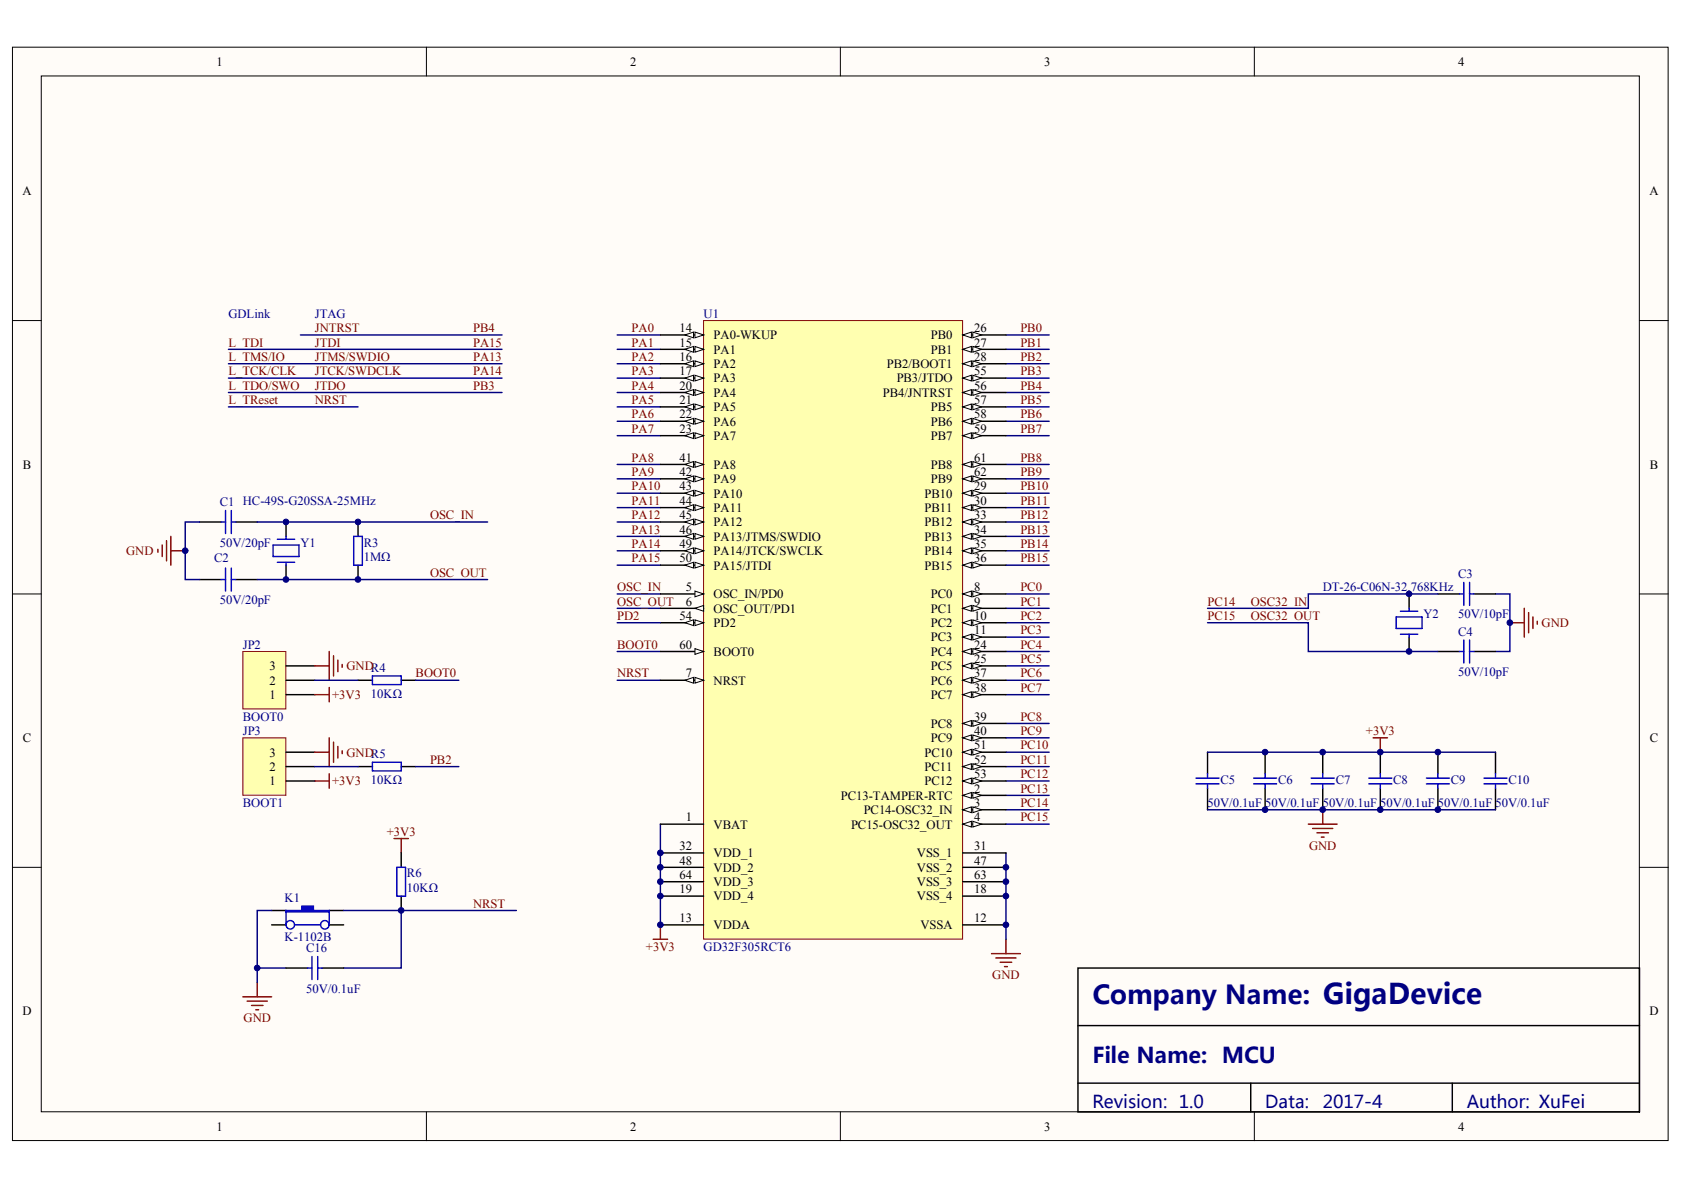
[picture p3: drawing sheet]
<svg xmlns="http://www.w3.org/2000/svg" width="297mm" height="210mm" viewBox="0 0 297 210" stroke-linecap="round" stroke-linejoin="round" font-family="sans-serif">
<defs><g id="words">
<text font-size="4.6" fill="#000080" x="192.7" y="177.1">Company Name: GigaDevice</text>
<text font-size="3.8" fill="#000080" x="192.7" y="187.5">File Name: MCU</text>
<g font-size="3.1" fill="#000080">
<text x="192.7" y="195.4">Revision: 1.0</text>
<text x="223.2" y="195.4">Data:</text>
<text x="233.3" y="195.4">2017-4</text>
<text x="258.7" y="195.4">Author: XuFei</text>
</g>
<g font-size="2.2">
<text x="38.2" y="11.6">1</text>
<text x="111.2" y="11.6">2</text>
<text x="184.2" y="11.6">3</text>
<text x="257.2" y="11.6">4</text>
<text x="4" y="34.4">A</text>
<text x="290.9" y="34.4">A</text>
<text x="119.8" y="58.6">14</text>
<text x="125.9" y="59.9">PA0-WKUP</text>
<text x="164.2" y="59.9">PB0</text>
<text x="171.9" y="58.6">26</text>
<text x="119.8" y="61.1">15</text>
<text x="119.8" y="63.7">16</text>
<text x="125.9" y="62.4">PA1</text>
<text x="125.9" y="64.9">PA2</text>
<text x="156.4" y="64.9">PB2/BOOT1</text>
<text x="164.2" y="62.4">PB1</text>
<text x="171.9" y="61.1">27</text>
<text x="171.9" y="63.7">28</text>
<text x="119.8" y="66.2">17</text>
<text x="119.8" y="68.7">20</text>
<text x="119.8" y="71.3">21</text>
<text x="125.9" y="67.5">PA3</text>
<text x="125.9" y="70">PA4</text>
<text x="155.7" y="70">PB4/JNTRST</text>
<text x="158.2" y="67.5">PB3/JTDO</text>
<text x="171.9" y="66.2">55</text>
<text x="171.9" y="68.7">56</text>
<text x="171.9" y="71.3">57</text>
<text x="119.8" y="73.8">22</text>
<text x="119.8" y="76.4">23</text>
<text x="125.9" y="72.5">PA5</text>
<text x="125.9" y="75.1">PA6</text>
<text x="125.9" y="77.6">PA7</text>
<text x="164.2" y="72.5">PB5</text>
<text x="164.2" y="75.1">PB6</text>
<text x="164.2" y="77.6">PB7</text>
<text x="171.9" y="73.8">58</text>
<text x="171.9" y="76.4">59</text>
<text x="4" y="82.6">B</text>
<text x="119.8" y="81.4">41</text>
<text x="119.8" y="84">42</text>
<text x="125.9" y="82.7">PA8</text>
<text x="164.2" y="82.7">PB8</text>
<text x="171.9" y="81.4">61</text>
<text x="171.9" y="84">62</text>
<text x="291" y="82.6">B</text>
<text x="119.8" y="86.5">43</text>
<text x="119.8" y="89">44</text>
<text x="125.9" y="85.2">PA9</text>
<text x="125.9" y="87.8">PA10</text>
<text x="163.1" y="87.8">PB10</text>
<text x="164.2" y="85.2">PB9</text>
<text x="171.9" y="86.5">29</text>
<text x="171.9" y="89">30</text>
<text x="119.8" y="91.6">45</text>
<text x="119.8" y="94.1">46</text>
<text x="125.9" y="90.3">PA11</text>
<text x="125.9" y="92.8">PA12</text>
<text x="125.9" y="95.4">PA13/JTMS/SWDIO</text>
<text x="163.1" y="90.3">PB11</text>
<text x="163.1" y="92.8">PB12</text>
<text x="163.1" y="95.4">PB13</text>
<text x="171.9" y="91.6">33</text>
<text x="171.9" y="94.1">34</text>
<text x="119.8" y="96.7">49</text>
<text x="119.8" y="99.2">50</text>
<text x="125.9" y="97.9">PA14/JTCK/SWCLK</text>
<text x="125.9" y="100.5">PA15/JTDI</text>
<text x="163.1" y="97.9">PB14</text>
<text x="163.1" y="100.5">PB15</text>
<text x="171.9" y="96.7">35</text>
<text x="171.9" y="99.2">36</text>
<text x="121" y="104.3">5</text>
<text x="121" y="106.8">6</text>
<text x="125.9" y="105.5">OSC_IN/PD0</text>
<text x="164.2" y="105.5">PC0</text>
<text x="171.9" y="104.3">8</text>
<text x="171.9" y="106.8">9</text>
<text x="119.8" y="109.3">54</text>
<text x="125.9" y="108.1">OSC_OUT/PD1</text>
<text x="125.9" y="110.6">PD2</text>
<text x="164.2" y="108.1">PC1</text>
<text x="164.2" y="110.6">PC2</text>
<text x="164.2" y="113.2">PC3</text>
<text x="171.9" y="109.3">10</text>
<text x="171.9" y="111.9">11</text>
<text x="47.6" y="118.2">3</text>
<text x="119.8" y="114.4">60</text>
<text x="121" y="119.5">7</text>
<text x="125.9" y="115.7">BOOT0</text>
<text x="164.2" y="115.7">PC4</text>
<text x="164.2" y="118.2">PC5</text>
<text x="171.9" y="114.4">24</text>
<text x="171.9" y="117">25</text>
<text x="171.9" y="119.5">37</text>
<text x="47.6" y="123.3">1</text>
<text x="47.6" y="120.8">2</text>
<text x="125.9" y="120.8">NRST</text>
<text x="164.2" y="120.8">PC6</text>
<text x="164.2" y="123.3">PC7</text>
<text x="171.9" y="122">38</text>
<text x="4" y="130.9">C</text>
<text x="164.2" y="128.4">PC8</text>
<text x="164.2" y="130.9">PC9</text>
<text x="171.9" y="127.1">39</text>
<text x="171.9" y="129.6">40</text>
<text x="291" y="130.9">C</text>
<text x="47.6" y="136">2</text>
<text x="47.6" y="133.5">3</text>
<text x="163.1" y="133.5">PC10</text>
<text x="163.1" y="136">PC11</text>
<text x="171.9" y="132.2">51</text>
<text x="171.9" y="134.7">52</text>
<text x="171.9" y="137.3">53</text>
<text x="47.6" y="138.5">1</text>
<text x="148.3" y="141.1">PC13-TAMPER-RTC</text>
<text x="152.3" y="143.6">PC14-OSC32_IN</text>
<text x="163.1" y="138.5">PC12</text>
<text x="171.9" y="139.8">2</text>
<text x="171.9" y="142.3">3</text>
<text x="119.8" y="150">32</text>
<text x="121" y="144.9">1</text>
<text x="125.9" y="146.1">VBAT</text>
<text x="150.1" y="146.1">PC15-OSC32_OUT</text>
<text x="171.9" y="144.9">4</text>
<text x="171.9" y="150">31</text>
<text x="119.8" y="152.5">48</text>
<text x="119.8" y="155">64</text>
<text x="125.9" y="151.2">VDD_1</text>
<text x="125.9" y="153.8">VDD_2</text>
<text x="161.7" y="151.2">VSS_1</text>
<text x="161.7" y="153.8">VSS_2</text>
<text x="171.9" y="152.5">47</text>
<text x="171.9" y="155">63</text>
<text x="119.8" y="157.6">19</text>
<text x="125.9" y="156.3">VDD_3</text>
<text x="125.9" y="158.8">VDD_4</text>
<text x="161.7" y="156.3">VSS_3</text>
<text x="161.7" y="158.8">VSS_4</text>
<text x="171.9" y="157.6">18</text>
<text x="119.8" y="162.6">13</text>
<text x="125.9" y="163.9">VDDA</text>
<text x="162.4" y="163.9">VSSA</text>
<text x="171.9" y="162.6">12</text>
<text x="4" y="179.1">D</text>
<text x="290.9" y="179.1">D</text>
<text x="38.2" y="199.4">1</text>
<text x="111.2" y="199.4">2</text>
<text x="184.2" y="199.4">3</text>
<text x="257.2" y="199.4">4</text>
</g>
<g font-size="2.2" fill="#000080">
<text x="40.3" y="56">GDLink</text>
<text x="55.5" y="56">JTAG</text>
<text x="124.1" y="56">U1</text>
<text x="38.8" y="89.3">C1 HC-49S-G20SSA-25MHz</text>
<text x="37.8" y="99.2">C2</text>
<text x="38.8" y="96.4">50V/20pF</text>
<text x="53" y="96.4">Y1</text>
<text x="64.2" y="96.4">R3</text>
<text x="64.2" y="98.9">1MΩ</text>
<text x="257.2" y="102">C3</text>
<text x="38.8" y="106.6">50V/20pF</text>
<text x="233.3" y="104.3">DT-26-C06N-32.768KHz</text>
<text x="251.1" y="109.1">Y2</text>
<text x="257.2" y="109.1">50V/10pF</text>
<text x="257.2" y="112.1">C4</text>
<text x="42.8" y="114.4">JP2</text>
<text x="257.2" y="119.2">50V/10pF</text>
<text x="65.4" y="123">10KΩ</text>
<text x="42.8" y="127.1">BOOT0</text>
<text x="42.8" y="129.6">JP3</text>
<text x="42.8" y="142.3">BOOT1</text>
<text x="65.4" y="138.3">10KΩ</text>
<text x="213" y="142.3">50V/0.1uF</text>
<text x="215.3" y="138.3">C5</text>
<text x="223.2" y="142.3">50V/0.1uF</text>
<text x="225.4" y="138.3">C6</text>
<text x="233.3" y="142.3">50V/0.1uF</text>
<text x="235.6" y="138.3">C7</text>
<text x="243.5" y="142.3">50V/0.1uF 50V/0.1uF 50V/0.1uF</text>
<text x="245.8" y="138.3">C8</text>
<text x="255.9" y="138.3">C9</text>
<text x="266.1" y="138.3">C10</text>
<text x="71.8" y="154.8">R6</text>
<text x="50.2" y="159.1">K1</text>
<text x="71.8" y="157.3">10KΩ</text>
<text x="50.2" y="165.9">K-1102B</text>
<text x="54" y="168">C16</text>
<text x="124.1" y="167.7">GD32F305RCT6</text>
<text x="54" y="175.1">50V/0.1uF</text>
</g>
<g font-size="2.2" fill="#800000">
<text x="55.5" y="58.6">JNTRST</text>
<text x="83.5" y="58.6">PB4</text>
<text x="111.4" y="58.6">PA0</text>
<text x="180" y="58.6">PB0</text>
<text x="40.3" y="63.7">L_TMS/IO</text>
<text x="40.3" y="61.1">L_TDI</text>
<text x="55.5" y="61.1">JTDI</text>
<text x="55.5" y="63.7">JTMS/SWDIO</text>
<text x="83.5" y="61.1">PA15</text>
<text x="83.5" y="63.7">PA13</text>
<text x="111.4" y="61.1">PA1</text>
<text x="111.4" y="63.7">PA2</text>
<text x="180" y="61.1">PB1</text>
<text x="180" y="63.7">PB2</text>
<text x="40.3" y="66.2">L_TCK/CLK</text>
<text x="40.3" y="68.7">L_TDO/SWO</text>
<text x="40.3" y="71.3">L_TReset</text>
<text x="55.5" y="66.2">JTCK/SWDCLK</text>
<text x="55.5" y="68.7">JTDO</text>
<text x="55.5" y="71.3">NRST</text>
<text x="83.5" y="66.2">PA14</text>
<text x="83.5" y="68.7">PB3</text>
<text x="111.4" y="68.7">PA4</text>
<text x="111.4" y="71.3">PA5</text>
<text x="111.4" y="66.2">PA3</text>
<text x="180" y="71.3">PB5</text>
<text x="180" y="66.2">PB3</text>
<text x="180" y="68.7">PB4</text>
<text x="111.4" y="73.8">PA6</text>
<text x="111.4" y="76.4">PA7</text>
<text x="180" y="73.8">PB6</text>
<text x="180" y="76.4">PB7</text>
<text x="111.4" y="84">PA9</text>
<text x="111.4" y="81.4">PA8</text>
<text x="180" y="81.4">PB8</text>
<text x="180" y="84">PB9</text>
<text x="111.4" y="89">PA11</text>
<text x="111.4" y="86.5">PA10</text>
<text x="180" y="86.5">PB10</text>
<text x="180" y="89">PB11</text>
<text x="75.8" y="91.6">OSC_IN</text>
<text x="111.4" y="91.6">PA12</text>
<text x="111.4" y="94.1">PA13</text>
<text x="180" y="91.6">PB12</text>
<text x="180" y="94.1">PB13</text>
<text x="22.3" y="97.9">GND</text>
<text x="75.8" y="101.7">OSC_OUT</text>
<text x="111.4" y="99.2">PA15</text>
<text x="111.4" y="96.7">PA14</text>
<text x="180" y="96.7">PB14</text>
<text x="180" y="99.2">PB15</text>
<text x="108.9" y="104.3">OSC_IN</text>
<text x="108.9" y="106.8">OSC_OUT</text>
<text x="180" y="104.3">PC0</text>
<text x="180" y="106.8">PC1</text>
<text x="213" y="106.8">PC14</text>
<text x="220.6" y="106.8">OSC32_IN</text>
<text x="108.9" y="109.3">PD2</text>
<text x="180" y="111.9">PC3</text>
<text x="180" y="109.3">PC2</text>
<text x="213" y="109.3">PC15</text>
<text x="220.6" y="109.3">OSC32_OUT</text>
<text x="271.9" y="110.6">GND</text>
<text x="61.1" y="118.2">GNDR4</text>
<text x="73.3" y="119.5">BOOT0</text>
<text x="108.9" y="114.4">BOOT0</text>
<text x="108.9" y="119.5">NRST</text>
<text x="180" y="114.4">PC4</text>
<text x="180" y="117">PC5</text>
<text x="180" y="119.5">PC6</text>
<text x="58.6" y="123.3">+3V3</text>
<text x="180" y="122">PC7</text>
<text x="180" y="127.1">PC8</text>
<text x="180" y="129.6">PC9</text>
<text x="240.9" y="129.6">+3V3</text>
<text x="61.1" y="133.5">GNDR5</text>
<text x="75.8" y="134.7">PB2</text>
<text x="180" y="137.3">PC12</text>
<text x="180" y="134.7">PC11</text>
<text x="180" y="132.2">PC10</text>
<text x="58.6" y="138.5">+3V3</text>
<text x="180" y="139.8">PC13</text>
<text x="180" y="142.3">PC14</text>
<text x="68.2" y="147.4">+3V3</text>
<text x="180" y="144.9">PC15</text>
<text x="230.9" y="149.9">GND</text>
<text x="83.5" y="160.1">NRST</text>
<text x="113.9" y="167.7">+3V3</text>
<text x="175" y="172.7">GND</text>
<text x="43" y="180.4">GND</text>
</g>
</g></defs>
<g fill="#fffcf8" stroke="#000" stroke-width=".18">
<path d="M2.2 8.3h292v192.9h-292z"/>
<path d="M7.3 13.4h281.9v182.7h-281.9z"/>
</g>
<path d="M75.2 8.3v5.1M148.2 8.3v5.1M221.2 8.3v5.1M2.2 56.5h5.1M289.2 56.5h5.1M2.2 104.8h5.1M289.2 104.8h5.1M2.2 153h5.1M289.2 153h5.1M75.2 196.1v5.1M148.2 196.1v5.1M221.2 196.1v5.1" fill="none" stroke="#000" stroke-width=".18"/>
<g fill="none" stroke="#000" stroke-width=".25">
<path d="M35.2 92.1h3.8M41.6 92.1h3.8M50.5 92.1v2.5M50.5 99.7v2.5M35.2 102.2h3.8M41.6 102.2h3.8M63.2 120h2.5M70.8 120h2.5M70.8 150.4v2.6M70.8 158.1v2.5M47.9 160.6h2.6M47.9 163.1h2.6"/>
<path d="M50.5 170.8h3.8M56.8 170.8h3.8M58.1 160.6h2.5M58.1 163.1h2.5M190.1 170.8h99.1v25.3h-99.1zM190.1 180.9h99.1M190.1 191.1h99.1M220.6 191.1v5M256.2 191.1v5"/>
</g>
<g fill="none" stroke="#000080" stroke-width=".25">
<path d="M108.9 59.1h7.6M177.4 59.1h7.7M108.9 61.6h7.6M108.9 64.2h7.6M108.9 66.7h7.6M108.9 69.2h7.6M108.9 71.8h7.6M108.9 74.3h7.6M108.9 76.8h7.6M177.4 61.6h7.7M177.4 64.2h7.7M177.4 66.7h7.7"/>
<path d="M177.4 69.2h7.7M177.4 71.8h7.7M177.4 74.3h7.7M177.4 76.8h7.7M35.2 92.1h-2.5v10.1h2.5M108.9 81.9h7.6M108.9 84.5h7.6M108.9 87h7.6M108.9 89.5h7.6M108.9 92.1h7.6M108.9 94.6h7.6M108.9 97.2h7.6"/>
<path d="M108.9 99.7h7.6M177.4 81.9h7.7M177.4 84.5h7.7M177.4 87h7.7M177.4 89.5h7.7M177.4 92.1h7.7M177.4 94.6h7.7M108.9 120h7.6M177.4 104.8h7.7M177.4 107.3h7.7M177.4 109.8h7.7M177.4 112.4h7.7"/>
<path d="M177.4 114.9h7.7M177.4 117.5h7.7M177.4 120h7.7M177.4 127.6h7.7M177.4 130.1h7.7M177.4 132.7h7.7M177.4 135.2h7.7M177.4 137.8h7.7M177.4 122.5h7.7M177.4 140.3h7.7M45.4 170.8h5.1M47.9 160.6h-2.5v12.7"/>
<path d="M70.8 160.6v10.2h-10.2"/>
</g>
<g fill="none" stroke="#00f" stroke-width=".25">
<path d="M39 92.1h.8M39.8 90v4.1M40.8 92.1h.8M40.8 90v4.1M48.2 96.1h4.5v2.1h-4.5zM48.9 95.1h3.1M48.9 99.2h3.1M50.5 94.6v.5M50.5 99.2v.5M39 102.2h.8M39.8 100.2v4.1M40.8 100.2v4.1"/>
<path d="M40.8 102.2h.8M65.7 119.2h5.1v1.6h-5.1zM70 153h1.5v5.1h-1.5zM50.5 160.6v2.5M52 163.1h4.5M54.3 170.8h.7M55 168.7v4.1M56 170.8h.8M56 168.7v4.1M58.1 160.6v2.5"/>
<circle cx="51.2" cy="163.1" r=".75"/>
<circle cx="57.3" cy="163.1" r=".75"/>
</g>
<path d="M27.8 96.9v.5M28.6 96.1v2.1M29.4 95.4v3.5M30.1 94.6v5.1M30.1 97.2h2.6M69.5 147.9h2.5M70.8 147.9v2.5M42.8 175.8h5.1M43.6 176.6h3.6M44.4 177.4h2M45.1 178.1h.5M45.4 173.3v2.5" fill="none" stroke="#800000" stroke-width=".25"/>
<path d="M50.5 160.6h2.7v-.8h2.1v.8h2.8v.3h-7.6z" fill-rule="evenodd" fill="#00f" stroke="#00f" stroke-width=".25"/>
<path d="M42.8 114.9h7.6v10.1h-7.6z" fill="#ffffb0" stroke="#800000" stroke-width=".18"/>
<path d="M50.5 120h5M50.5 117.5h5M50.5 122.5h5M63.2 135.2h2.5M70.8 135.2h2.5" fill="none" stroke="#000" stroke-width=".25"/>
<path d="M55.5 117.5h2.6M58.1 114.9v5.1M58.8 115.7v3.5M59.6 116.4v2.1M60.4 117.2v.5" fill="none" stroke="#800000" stroke-width=".25"/>
<path d="M55.5 120h7.7M73.3 120h7.6" fill="none" stroke="#000080" stroke-width=".25"/>
<path d="M65.7 134.5h5.1v1.5h-5.1z" fill="none" stroke="#00f" stroke-width=".25"/>
<path d="M42.8 130.1h7.6v10.2h-7.6z" fill="#ffffb0" stroke="#800000" stroke-width=".18"/>
<g fill="none" stroke="#000" stroke-width=".25">
<path d="M63.2 92.1v2.5M63.2 99.7v2.5M248.6 104.8v2.5M248.6 112.4v2.5M253.6 104.8h3.8M253.6 114.9h3.8M260 104.8h3.8M260 114.9h3.8M50.5 137.8h5M50.5 135.2h5M50.5 132.7h5M213 132.7v3.8"/>
<path d="M213 139v3.8M223.2 132.7v3.8M223.2 139v3.8M233.3 132.7v3.8M233.3 139v3.8M243.5 132.7v3.8M243.5 139v3.8M253.6 132.7v3.8M253.6 139v3.8M263.8 132.7v3.8M263.8 139v3.8"/>
</g>
<g fill="none" stroke="#800000" stroke-width=".25">
<path d="M266.3 109.8h2.6M268.9 107.3v5.1M269.6 108.1v3.5M270.4 108.8v2.1M271.2 109.6v.5M55.5 132.7h2.6M55.5 137.8h2.6M55.5 122.5h2.6M58.1 121.3v2.5M58.1 130.1v5.1M58.1 136.5v2.5M58.8 130.9v3.6"/>
<path d="M59.6 131.7v2M60.4 132.4v.5M242.2 130.1h2.5M243.5 130.1v2.6M230.8 145.4h5.1M231.5 146.1h3.6M232.3 146.9h2M233.1 147.7h.5M233.3 142.8v2.6M115.2 165.7h2.6M116.5 163.1v2.6M174.9 168.2h5.1"/>
<path d="M175.7 169h3.5M176.4 169.7h2.1M177.2 170.5h.5M177.4 165.7v2.5"/>
</g>
<g fill="none" stroke="#000080" stroke-width=".25">
<path d="M45.4 92.1h40.6M177.4 97.2h7.7M177.4 99.7h7.7M45.4 102.2h40.6M108.9 104.8h7.6M108.9 107.3h7.6M108.9 114.9h7.6M213 109.8h17.8v5.1h22.8M253.6 104.8h-22.8v2.5h-17.8M263.8 104.8h2.5v10.1h-2.5M55.5 135.2h7.7M73.3 135.2h7.6"/>
<path d="M213 132.7h50.8M116.5 145.4v17.7M177.4 142.8h7.7M177.4 145.4h7.7M177.4 150.4v15.3M213 142.8h50.8M60.6 160.6h30.5"/>
</g>
<g fill="none" stroke="#00f" stroke-width=".25">
<path d="M62.4 94.6h1.5v5.1h-1.5zM246.3 108.8h4.5v2.1h-4.5zM247 107.8h3.1M247 111.9h3.1M248.6 107.3v.5M248.6 111.9v.5M257.4 104.8h.8M257.4 114.9h.8M258.2 102.7v4.1M258.2 112.9v4M259.2 104.8h.8M259.2 102.7v4.1"/>
<path d="M259.2 112.9v4M259.2 114.9h.8M211 137.3h4M211 138.3h4M213 136.5v.8M213 138.3v.7M221.1 137.3h4.1M221.1 138.3h4.1M223.2 136.5v.8M223.2 138.3v.7M231.3 137.3h4M231.3 138.3h4"/>
<path d="M233.3 136.5v.8M233.3 138.3v.7M241.4 137.3h4.1M241.4 138.3h4.1M243.5 136.5v.8M243.5 138.3v.7M251.6 137.3h4.1M251.6 138.3h4.1M253.6 136.5v.8M253.6 138.3v.7M261.8 137.3h4M261.8 138.3h4"/>
<path d="M263.8 136.5v.8M263.8 138.3v.7"/>
</g>
<path d="M124.1 56.5h45.7v109.2h-45.7z" fill="#ffffb0" stroke="#800000" stroke-width=".18"/>
<path d="M116.5 114.9h7.6" fill="none" stroke="#000" stroke-width=".25"/>
<path d="M122.6 114.4l1.5 .5-1.5 .5z" fill="#fffcf8" stroke="#000" stroke-width=".18"/>
<path d="M116.5 120h7.6" fill="none" stroke="#000" stroke-width=".25"/>
<g fill="#fffcf8" stroke="#000" stroke-width=".18">
<path d="M122.6 119.5l1.5 .5-1.5 .5z"/>
<path d="M120.8 120l1.5-.5v1z"/>
</g>
<path d="M116.5 104.8h7.6" fill="none" stroke="#000" stroke-width=".25"/>
<path d="M122.6 104.3l1.5 .5-1.5 .5z" fill="#fffcf8" stroke="#000" stroke-width=".18"/>
<path d="M116.5 107.3h7.6" fill="none" stroke="#000" stroke-width=".25"/>
<path d="M122.6 107.3l1.5-.5v1z" fill="#fffcf8" stroke="#000" stroke-width=".18"/>
<path d="M116.5 59.1h7.6" fill="none" stroke="#000" stroke-width=".25"/>
<g fill="#fffcf8" stroke="#000" stroke-width=".18">
<path d="M122.6 58.6l1.5 .5-1.5 .5z"/>
<path d="M120.8 59.1l1.5-.5v1z"/>
</g>
<path d="M116.5 61.6h7.6" fill="none" stroke="#000" stroke-width=".25"/>
<g fill="#fffcf8" stroke="#000" stroke-width=".18">
<path d="M122.6 61.1l1.5 .5-1.5 .5z"/>
<path d="M120.8 61.6l1.5-.5v1z"/>
</g>
<path d="M116.5 64.2h7.6" fill="none" stroke="#000" stroke-width=".25"/>
<g fill="#fffcf8" stroke="#000" stroke-width=".18">
<path d="M122.6 63.7l1.5 .5-1.5 .5z"/>
<path d="M120.8 64.2l1.5-.5v1z"/>
</g>
<path d="M116.5 66.7h7.6" fill="none" stroke="#000" stroke-width=".25"/>
<g fill="#fffcf8" stroke="#000" stroke-width=".18">
<path d="M122.6 66.2l1.5 .5-1.5 .5z"/>
<path d="M120.8 66.7l1.5-.5v1z"/>
</g>
<path d="M116.5 69.2h7.6" fill="none" stroke="#000" stroke-width=".25"/>
<g fill="#fffcf8" stroke="#000" stroke-width=".18">
<path d="M122.6 68.7l1.5 .5-1.5 .5z"/>
<path d="M120.8 69.2l1.5-.5v1z"/>
</g>
<path d="M116.5 71.8h7.6" fill="none" stroke="#000" stroke-width=".25"/>
<g fill="#fffcf8" stroke="#000" stroke-width=".18">
<path d="M122.6 71.3l1.5 .5-1.5 .5z"/>
<path d="M120.8 71.8l1.5-.5v1z"/>
</g>
<path d="M116.5 74.3h7.6" fill="none" stroke="#000" stroke-width=".25"/>
<g fill="#fffcf8" stroke="#000" stroke-width=".18">
<path d="M122.6 73.8l1.5 .5-1.5 .5z"/>
<path d="M120.8 74.3l1.5-.5v1z"/>
</g>
<path d="M116.5 76.8h7.6" fill="none" stroke="#000" stroke-width=".25"/>
<g fill="#fffcf8" stroke="#000" stroke-width=".18">
<path d="M122.6 76.3l1.5 .5-1.5 .6z"/>
<path d="M120.8 76.8l1.5-.5v1.1z"/>
</g>
<path d="M116.5 81.9h7.6" fill="none" stroke="#000" stroke-width=".25"/>
<g fill="#fffcf8" stroke="#000" stroke-width=".18">
<path d="M122.6 81.4l1.5 .5-1.5 .5z"/>
<path d="M120.8 81.9l1.5-.5v1z"/>
</g>
<path d="M116.5 84.5h7.6" fill="none" stroke="#000" stroke-width=".25"/>
<g fill="#fffcf8" stroke="#000" stroke-width=".18">
<path d="M122.6 84l1.5 .5-1.5 .5z"/>
<path d="M120.8 84.5l1.5-.5v1z"/>
</g>
<path d="M116.5 87h7.6" fill="none" stroke="#000" stroke-width=".25"/>
<g fill="#fffcf8" stroke="#000" stroke-width=".18">
<path d="M122.6 86.5l1.5 .5-1.5 .5z"/>
<path d="M120.8 87l1.5-.5v1z"/>
</g>
<path d="M116.5 89.5h7.6" fill="none" stroke="#000" stroke-width=".25"/>
<g fill="#fffcf8" stroke="#000" stroke-width=".18">
<path d="M122.6 89l1.5 .5-1.5 .5z"/>
<path d="M120.8 89.5l1.5-.5v1z"/>
</g>
<path d="M116.5 92.1h7.6" fill="none" stroke="#000" stroke-width=".25"/>
<g fill="#fffcf8" stroke="#000" stroke-width=".18">
<path d="M122.6 91.6l1.5 .5-1.5 .5z"/>
<path d="M120.8 92.1l1.5-.5v1z"/>
</g>
<path d="M116.5 94.6h7.6" fill="none" stroke="#000" stroke-width=".25"/>
<g fill="#fffcf8" stroke="#000" stroke-width=".18">
<path d="M122.6 94.1l1.5 .5-1.5 .5z"/>
<path d="M120.8 94.6l1.5-.5v1z"/>
</g>
<path d="M116.5 97.2h7.6" fill="none" stroke="#000" stroke-width=".25"/>
<g fill="#fffcf8" stroke="#000" stroke-width=".18">
<path d="M122.6 96.6l1.5 .6-1.5 .5z"/>
<path d="M120.8 97.2l1.5-.6v1.1z"/>
</g>
<path d="M116.5 99.7h7.6" fill="none" stroke="#000" stroke-width=".25"/>
<g fill="#fffcf8" stroke="#000" stroke-width=".18">
<path d="M122.6 99.2l1.5 .5-1.5 .5z"/>
<path d="M120.8 99.7l1.5-.5v1z"/>
</g>
<path d="M169.8 59.1h7.6" fill="none" stroke="#000" stroke-width=".25"/>
<g fill="#fffcf8" stroke="#000" stroke-width=".18">
<path d="M169.8 59.1l1.5-.5v1z"/>
<path d="M171.6 58.6l1.5 .5-1.5 .5z"/>
</g>
<path d="M169.8 61.6h7.6" fill="none" stroke="#000" stroke-width=".25"/>
<g fill="#fffcf8" stroke="#000" stroke-width=".18">
<path d="M169.8 61.6l1.5-.5v1z"/>
<path d="M171.6 61.1l1.5 .5-1.5 .5z"/>
</g>
<path d="M169.8 64.2h7.6" fill="none" stroke="#000" stroke-width=".25"/>
<g fill="#fffcf8" stroke="#000" stroke-width=".18">
<path d="M169.8 64.2l1.5-.5v1z"/>
<path d="M171.6 63.7l1.5 .5-1.5 .5z"/>
</g>
<path d="M169.8 66.7h7.6" fill="none" stroke="#000" stroke-width=".25"/>
<g fill="#fffcf8" stroke="#000" stroke-width=".18">
<path d="M169.8 66.7l1.5-.5v1z"/>
<path d="M171.6 66.2l1.5 .5-1.5 .5z"/>
</g>
<path d="M169.8 69.2h7.6" fill="none" stroke="#000" stroke-width=".25"/>
<g fill="#fffcf8" stroke="#000" stroke-width=".18">
<path d="M169.8 69.2l1.5-.5v1z"/>
<path d="M171.6 68.7l1.5 .5-1.5 .5z"/>
</g>
<path d="M169.8 71.8h7.6" fill="none" stroke="#000" stroke-width=".25"/>
<g fill="#fffcf8" stroke="#000" stroke-width=".18">
<path d="M169.8 71.8l1.5-.5v1z"/>
<path d="M171.6 71.3l1.5 .5-1.5 .5z"/>
</g>
<path d="M169.8 74.3h7.6" fill="none" stroke="#000" stroke-width=".25"/>
<g fill="#fffcf8" stroke="#000" stroke-width=".18">
<path d="M169.8 74.3l1.5-.5v1z"/>
<path d="M171.6 73.8l1.5 .5-1.5 .5z"/>
</g>
<path d="M169.8 76.8h7.6" fill="none" stroke="#000" stroke-width=".25"/>
<g fill="#fffcf8" stroke="#000" stroke-width=".18">
<path d="M169.8 76.8l1.5-.5v1.1z"/>
<path d="M171.6 76.3l1.5 .5-1.5 .6z"/>
</g>
<path d="M169.8 81.9h7.6" fill="none" stroke="#000" stroke-width=".25"/>
<g fill="#fffcf8" stroke="#000" stroke-width=".18">
<path d="M169.8 81.9l1.5-.5v1z"/>
<path d="M171.6 81.4l1.5 .5-1.5 .5z"/>
</g>
<path d="M169.8 84.5h7.6" fill="none" stroke="#000" stroke-width=".25"/>
<g fill="#fffcf8" stroke="#000" stroke-width=".18">
<path d="M169.8 84.5l1.5-.5v1z"/>
<path d="M171.6 84l1.5 .5-1.5 .5z"/>
</g>
<path d="M169.8 87h7.6" fill="none" stroke="#000" stroke-width=".25"/>
<g fill="#fffcf8" stroke="#000" stroke-width=".18">
<path d="M169.8 87l1.5-.5v1z"/>
<path d="M171.6 86.5l1.5 .5-1.5 .5z"/>
</g>
<path d="M169.8 89.5h7.6" fill="none" stroke="#000" stroke-width=".25"/>
<g fill="#fffcf8" stroke="#000" stroke-width=".18">
<path d="M169.8 89.5l1.5-.5v1z"/>
<path d="M171.6 89l1.5 .5-1.5 .5z"/>
</g>
<path d="M169.8 92.1h7.6" fill="none" stroke="#000" stroke-width=".25"/>
<g fill="#fffcf8" stroke="#000" stroke-width=".18">
<path d="M169.8 92.1l1.5-.5v1z"/>
<path d="M171.6 91.6l1.5 .5-1.5 .5z"/>
</g>
<path d="M169.8 94.6h7.6" fill="none" stroke="#000" stroke-width=".25"/>
<g fill="#fffcf8" stroke="#000" stroke-width=".18">
<path d="M169.8 94.6l1.5-.5v1z"/>
<path d="M171.6 94.1l1.5 .5-1.5 .5z"/>
</g>
<path d="M169.8 97.2h7.6" fill="none" stroke="#000" stroke-width=".25"/>
<g fill="#fffcf8" stroke="#000" stroke-width=".18">
<path d="M169.8 97.2l1.5-.6v1.1z"/>
<path d="M171.6 96.6l1.5 .6-1.5 .5z"/>
</g>
<path d="M169.8 99.7h7.6" fill="none" stroke="#000" stroke-width=".25"/>
<g fill="#fffcf8" stroke="#000" stroke-width=".18">
<path d="M169.8 99.7l1.5-.5v1z"/>
<path d="M171.6 99.2l1.5 .5-1.5 .5z"/>
</g>
<path d="M169.8 104.8h7.6" fill="none" stroke="#000" stroke-width=".25"/>
<g fill="#fffcf8" stroke="#000" stroke-width=".18">
<path d="M169.8 104.8l1.5-.5v1z"/>
<path d="M171.6 104.3l1.5 .5-1.5 .5z"/>
</g>
<path d="M169.8 107.3h7.6" fill="none" stroke="#000" stroke-width=".25"/>
<g fill="#fffcf8" stroke="#000" stroke-width=".18">
<path d="M169.8 107.3l1.5-.5v1z"/>
<path d="M171.6 106.8l1.5 .5-1.5 .5z"/>
</g>
<path d="M169.8 109.8h7.6" fill="none" stroke="#000" stroke-width=".25"/>
<g fill="#fffcf8" stroke="#000" stroke-width=".18">
<path d="M169.8 109.8l1.5-.5v1z"/>
<path d="M171.6 109.3l1.5 .5-1.5 .5z"/>
</g>
<path d="M169.8 112.4h7.6" fill="none" stroke="#000" stroke-width=".25"/>
<g fill="#fffcf8" stroke="#000" stroke-width=".18">
<path d="M169.8 112.4l1.5-.5v1z"/>
<path d="M171.6 111.9l1.5 .5-1.5 .5z"/>
</g>
<path d="M169.8 114.9h7.6" fill="none" stroke="#000" stroke-width=".25"/>
<g fill="#fffcf8" stroke="#000" stroke-width=".18">
<path d="M169.8 114.9l1.5-.5v1z"/>
<path d="M171.6 114.4l1.5 .5-1.5 .5z"/>
</g>
<path d="M169.8 117.5h7.6" fill="none" stroke="#000" stroke-width=".25"/>
<g fill="#fffcf8" stroke="#000" stroke-width=".18">
<path d="M169.8 117.5l1.5-.6v1.1z"/>
<path d="M171.6 116.9l1.5 .6-1.5 .5z"/>
</g>
<path d="M169.8 120h7.6" fill="none" stroke="#000" stroke-width=".25"/>
<g fill="#fffcf8" stroke="#000" stroke-width=".18">
<path d="M169.8 120l1.5-.5v1z"/>
<path d="M171.6 119.5l1.5 .5-1.5 .5z"/>
</g>
<path d="M169.8 122.5h7.6" fill="none" stroke="#000" stroke-width=".25"/>
<g fill="#fffcf8" stroke="#000" stroke-width=".18">
<path d="M169.8 122.5l1.5-.5v1z"/>
<path d="M171.6 122l1.5 .5-1.5 .5z"/>
</g>
<path d="M169.8 127.6h7.6" fill="none" stroke="#000" stroke-width=".25"/>
<g fill="#fffcf8" stroke="#000" stroke-width=".18">
<path d="M169.8 127.6l1.5-.5v1z"/>
<path d="M171.6 127.1l1.5 .5-1.5 .5z"/>
</g>
<path d="M169.8 130.1h7.6" fill="none" stroke="#000" stroke-width=".25"/>
<g fill="#fffcf8" stroke="#000" stroke-width=".18">
<path d="M169.8 130.1l1.5-.5v1.1z"/>
<path d="M171.6 129.6l1.5 .5-1.5 .6z"/>
</g>
<path d="M169.8 132.7h7.6" fill="none" stroke="#000" stroke-width=".25"/>
<g fill="#fffcf8" stroke="#000" stroke-width=".18">
<path d="M169.8 132.7l1.5-.5v1z"/>
<path d="M171.6 132.2l1.5 .5-1.5 .5z"/>
</g>
<path d="M169.8 135.2h7.6" fill="none" stroke="#000" stroke-width=".25"/>
<g fill="#fffcf8" stroke="#000" stroke-width=".18">
<path d="M169.8 135.2l1.5-.5v1z"/>
<path d="M171.6 134.7l1.5 .5-1.5 .5z"/>
</g>
<path d="M169.8 137.8h7.6" fill="none" stroke="#000" stroke-width=".25"/>
<g fill="#fffcf8" stroke="#000" stroke-width=".18">
<path d="M169.8 137.8l1.5-.5v1z"/>
<path d="M171.6 137.3l1.5 .5-1.5 .5z"/>
</g>
<path d="M169.8 140.3h7.6" fill="none" stroke="#000" stroke-width=".25"/>
<g fill="#fffcf8" stroke="#000" stroke-width=".18">
<path d="M169.8 140.3l1.5-.5v1z"/>
<path d="M171.6 139.8l1.5 .5-1.5 .5z"/>
</g>
<path d="M169.8 142.8h7.6" fill="none" stroke="#000" stroke-width=".25"/>
<g fill="#fffcf8" stroke="#000" stroke-width=".18">
<path d="M169.8 142.8l1.5-.5v1z"/>
<path d="M171.6 142.3l1.5 .5-1.5 .5z"/>
</g>
<path d="M169.8 145.4h7.6" fill="none" stroke="#000" stroke-width=".25"/>
<g fill="#fffcf8" stroke="#000" stroke-width=".18">
<path d="M169.8 145.4l1.5-.5v1z"/>
<path d="M171.6 144.9l1.5 .5-1.5 .5z"/>
</g>
<path d="M116.5 109.8h7.6" fill="none" stroke="#000" stroke-width=".25"/>
<g fill="#fffcf8" stroke="#000" stroke-width=".18">
<path d="M122.6 109.3l1.5 .5-1.5 .5z"/>
<path d="M120.8 109.8l1.5-.5v1z"/>
</g>
<path d="M116.5 145.4h7.6M116.5 150.4h7.6M116.5 153h7.6M116.5 155.5h7.6M116.5 158.1h7.6M169.8 150.4h7.6M169.8 153h7.6M169.8 155.5h7.6M169.8 158.1h7.6M116.5 163.1h7.6M169.8 163.1h7.6" fill="none" stroke="#000" stroke-width=".25"/>
<path d="M53 59.1h35.5M40.3 61.6h48.2M40.3 64.2h48.2M40.3 66.7h48.2M40.3 69.2h48.2M40.3 71.8h22.9M108.9 109.8h7.6" fill="none" stroke="#000080" stroke-width=".25"/>
<g fill="#000080" stroke="#000080" stroke-width=".18">
<circle cx="32.7" cy="97.1" r=".5"/>
<circle cx="45.4" cy="170.7" r=".5"/>
<circle cx="50.4" cy="102.2" r=".5"/>
<circle cx="50.4" cy="92.1" r=".5"/>
<circle cx="63.1" cy="102.2" r=".5"/>
<circle cx="63.1" cy="92.1" r=".5"/>
<circle cx="70.8" cy="160.6" r=".5"/>
<circle cx="116.5" cy="163.1" r=".5"/>
<circle cx="116.5" cy="158" r=".5"/>
<circle cx="116.5" cy="155.5" r=".5"/>
<circle cx="116.5" cy="153" r=".5"/>
<circle cx="116.5" cy="150.4" r=".5"/>
<circle cx="177.4" cy="163.1" r=".5"/>
<circle cx="177.4" cy="158" r=".5"/>
<circle cx="177.4" cy="155.5" r=".5"/>
<circle cx="177.4" cy="153" r=".5"/>
<circle cx="223.1" cy="142.8" r=".5"/>
<circle cx="223.1" cy="132.7" r=".5"/>
<circle cx="233.3" cy="142.8" r=".5"/>
<circle cx="233.3" cy="132.7" r=".5"/>
<circle cx="243.5" cy="142.8" r=".5"/>
<circle cx="243.5" cy="132.7" r=".5"/>
<circle cx="248.5" cy="114.9" r=".5"/>
<circle cx="248.5" cy="104.8" r=".5"/>
<circle cx="253.6" cy="142.8" r=".5"/>
<circle cx="253.6" cy="132.7" r=".5"/>
<circle cx="266.3" cy="109.8" r=".5"/>
</g>
<use href="#words"/>
</svg>
